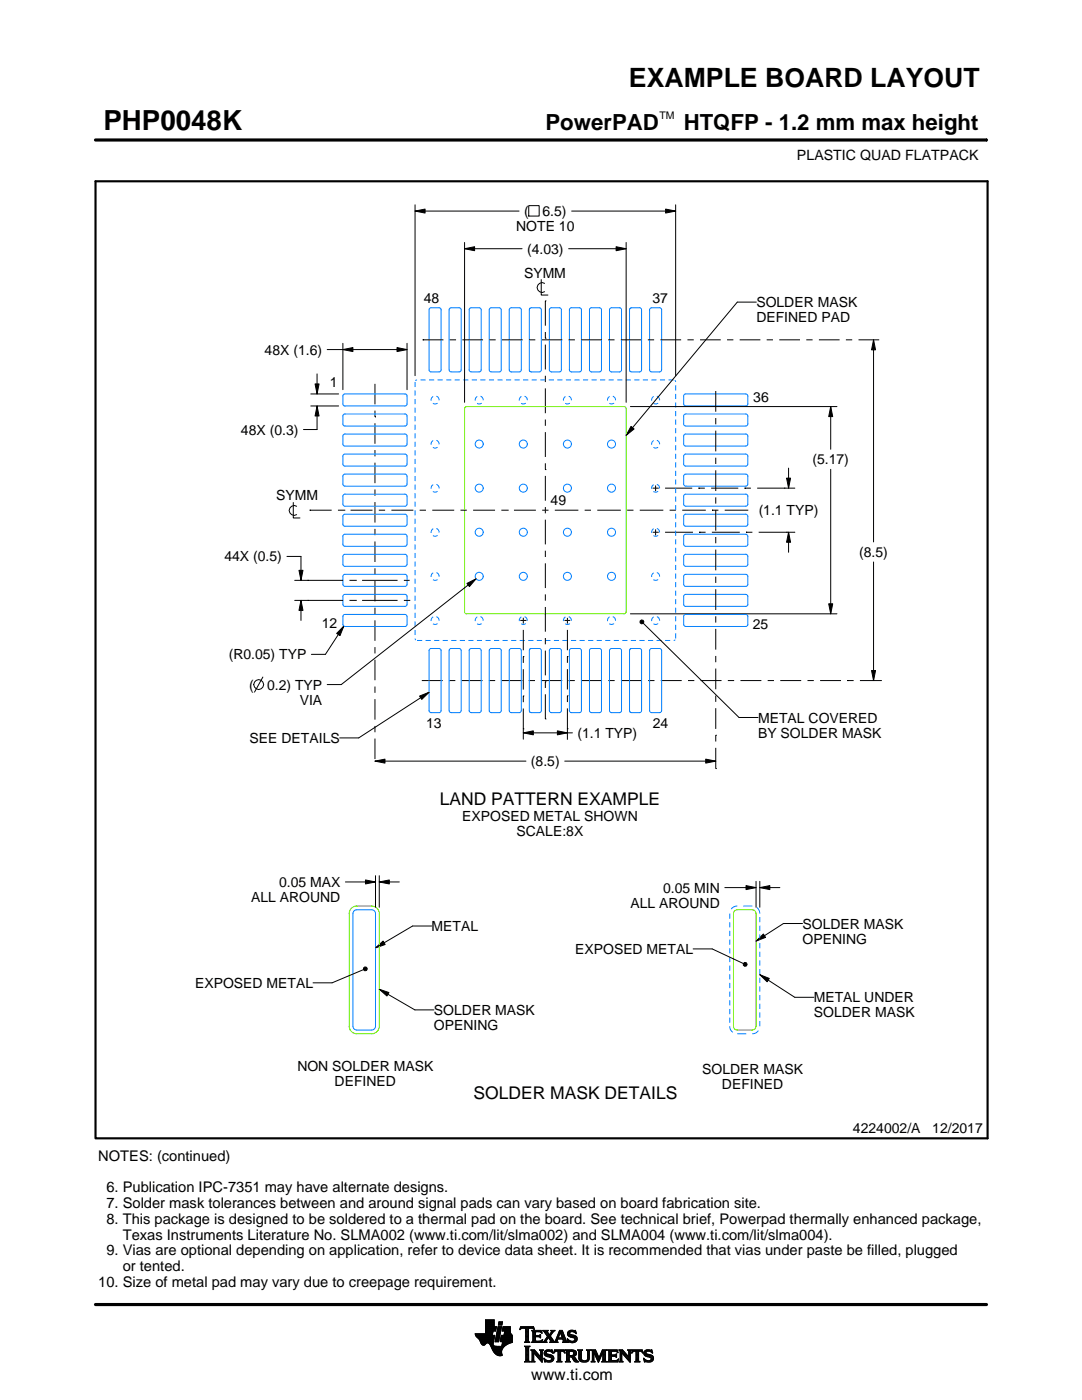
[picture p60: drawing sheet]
<svg xmlns="http://www.w3.org/2000/svg" width="216mm" height="279mm" viewBox="0 0 216 279" stroke-linecap="round" stroke-linejoin="round" font-family="sans-serif">
<defs><g id="words">
<text font-size="5.5" x="20.6" y="26">PHP0048K</text>
<text font-size="5.3" x="125.5" y="17.4">EXAMPLE BOARD LAYOUT</text>
<g font-size="4.4">
<text x="108.9" y="26">PowerPAD</text>
<text x="136.4" y="26">HTQFP - 1.2 mm max height</text>
</g>
<g font-size="3.5">
<text x="87.7" y="160.7">LAND PATTERN EXAMPLE</text>
<text x="94.5" y="219.3">SOLDER MASK DETAILS</text>
</g>
<text font-size="3.2" x="106" y="275.3">www.ti.com</text>
<g font-size="2.9">
<text x="19.6" y="231.7">NOTES: (continued)</text>
<text x="21.2" y="238">6. Publication IPC-7351 may have alternate designs.</text>
<text x="21.2" y="241.1">7. Solder mask tolerances between and around signal pads can vary based on board fabrication site.</text>
<text x="21.2" y="244.3">8. This package is designed to be soldered to a thermal pad on the board. See technical brief, Powerpad thermally enhanced package,</text>
<text x="21.2" y="250.6">9. Vias are optional depending on application, refer to device data sheet. It is recommended that vias under paste be filled, plugged</text>
<text x="24.5" y="247.4">Texas Instruments Literature No. SLMA002 (www.ti.com/lit/slma002) and SLMA004 (www.ti.com/lit/slma004).</text>
<text x="19.6" y="256.9">10. Size of metal pad may vary due to creepage requirement.</text>
<text x="24.5" y="253.7">or tented.</text>
</g>
<g font-size="2.8">
<text x="159" y="32">PLASTIC QUAD FLATPACK</text>
<text x="103" y="46.1">NOTE 10</text>
<text x="104.6" y="43.1">(</text>
<text x="108.3" y="43.1">6.5)</text>
<text x="105.2" y="50.6">(4.03)</text>
<text x="104.6" y="55.4">SYMM</text>
<text x="84.6" y="60.4">48</text>
<text x="130.2" y="60.4">37</text>
<text x="150.9" y="61.3">SOLDER MASK</text>
<text x="150.9" y="64.3">DEFINED PAD</text>
<text x="52.8" y="70.8">48X (1.6)</text>
<text x="65.8" y="77.3">1</text>
<text x="150.3" y="80.2">36</text>
<text x="48.1" y="86.7">48X (0.3)</text>
<text x="162.1" y="92.7">(5.17)</text>
<text x="55.1" y="99.9">SYMM</text>
<text x="109.9" y="100.9">49</text>
<text x="151.4" y="102.8">(1.1 TYP)</text>
<text x="44.8" y="112">44X (0.5)</text>
<text x="171.4" y="111.2">(8.5)</text>
<text x="64.2" y="125.3">12</text>
<text x="150.2" y="125.6">25</text>
<text x="45.6" y="131.6">(R0.05) TYP</text>
<text x="49.7" y="137.6">(</text>
<text x="53.3" y="137.6">0.2) TYP</text>
<text x="59.8" y="140.6">VIA</text>
<text x="49.8" y="148.3">SEE DETAILS</text>
<text x="85" y="145.3">13</text>
<text x="115.2" y="147.3">(1.1 TYP)</text>
<text x="130.3" y="145.2">24</text>
<text x="151.3" y="144.2">METAL COVERED</text>
<text x="151.3" y="147.2">BY SOLDER MASK</text>
<text x="105.9" y="152.9">(8.5)</text>
<text x="92.2" y="163.8">EXPOSED METAL SHOWN</text>
<text x="103.1" y="166.8">SCALE:8X</text>
<text x="55.7" y="177">0.05 MAX</text>
<text x="132.3" y="178.1">0.05 MIN</text>
<text x="50.1" y="180">ALL AROUND</text>
<text x="86.1" y="185.8">METAL</text>
<text x="125.8" y="181.1">ALL AROUND</text>
<text x="160.1" y="185.3">SOLDER MASK</text>
<text x="114.8" y="190.4">EXPOSED METAL</text>
<text x="160.1" y="188.3">OPENING</text>
<text x="38.9" y="197.1">EXPOSED METAL</text>
<text x="86.6" y="202.5">SOLDER MASK</text>
<text x="162.4" y="200">METAL UNDER</text>
<text x="162.4" y="203">SOLDER MASK</text>
<text x="86.6" y="205.5">OPENING</text>
<text x="59.3" y="213.7">NON SOLDER MASK</text>
<text x="140.1" y="214.4">SOLDER MASK</text>
<text x="66.8" y="216.7">DEFINED</text>
<text x="144.1" y="217.4">DEFINED</text>
<text x="170.2" y="226.2">4224002/A</text>
<text x="186" y="226.2">12/2017</text>
</g>
<text font-size="2.1" x="131.6" y="23.7">TM</text>
</g></defs>
<g fill="none" stroke="#000" stroke-width=".2">
<path d="M19.1 27.9h177.7M196.8 27.7v.5M82.8 42.1l2-.4v.8zM82.8 40.9v34.1M82.8 42.1h20.8M92.7 49.6l2-.4v.8zM92.7 48.4v31.9M92.7 49.6h11.5M105.5 41h2.1v2.1h-2.1zM108 55.8v3.1h1.3M108.7 56.6a.98 .98 0 0 0-1.5 .8 .98 .98 0 0 0 1.5 .8M113.5 49.6h11.4"/>
<path d="M114.1 42.1h20.7M122.9 49.2l2 .4-2 .4zM124.9 48.4v31.9M132.8 41.7l2 .4-2 .4zM134.8 40.9v34.1M62 78.6h5.6M62.9 76.6h.8l-.4 2zM63.3 74.6v4M65.3 69.8h15.9M68.4 69.8l2-.4v.8zM68.4 68.5v9.3M74.8 76.6v4.1"/>
<path d="M79.2 69.4l2 .4-2 .4zM81.2 68.5v9.3M84.4 67.8h.1M84.4 67.8h4.1M89.7 67.8h1.3M92.3 67.8h4.1M97.6 67.8h1.3M100.2 67.8h4.1M105.6 67.8h1.2M108.1 67.8h4.1M108.8 67.5h.1M108.8 60h.1"/>
<path d="M108.8 60v5M108.8 66.3v1.2M108.8 68.8v4.9M108.8 75v1.2M108.8 77.5v5M113.5 67.8h1.2M116 67.8h4.1M121.4 67.8h1.2M123.9 67.8h4.1M129.3 67.8h1.2M131.8 67.8h4.1M137.2 67.8h1.2"/>
<path d="M139.7 67.8h4.1M142.8 78v4.2M145.1 67.8h1.2M147.6 67.8h4.1M150.9 60.3h-3.8l-22.2 26.6M153 67.8h1.2M155.5 67.8h4.1M160.9 67.8h1.2M163.4 67.8h4.1M168.8 67.8h1.2M171.3 67.8h4.1M174.3 67.8l.4 2h-.8z"/>
<path d="M174.3 67.8v40.4M62 81h5.6M63.3 81l.4 2h-.8zM63.3 81v4.7h-2.7M74.8 83.2h.1M74.8 82v1.2M74.8 84.5v4.1M74.8 89.8v1.3M74.8 92.3v4.1M74.8 97.7v1.2M108.8 93.7h.1M108.8 83.7v1.3"/>
<path d="M108.8 86.2v5M108.8 92.5v1.2M108.8 95v4.9M125.8 81.1h41.2M125.9 85.1l.6 .5-1.6 1.3zM130.2 97.4h1.2M130.8 96.9v1.1M132.7 97.4h5.4M139.4 97.4h.1M139.4 97.4h1.2M141.9 97.4h5.4M142.8 83.4v1.3"/>
<path d="M142.8 85.9v4.2M142.8 91.3v1.3M142.8 93.9v4.1M142.8 99.3v1.2M148.6 97.4h.1M148.6 97.4h1.2M151.1 97.4h7.5M156.5 97.4h.1M156.9 95.4h.9l-.4 2zM157.4 93.4v4M165.8 81.1l.4 2h-.8zM165.8 81.1v8.6"/>
<path d="M165.8 93.7v28.8M57.3 111h2.8v4.8M58.5 100.3v3.1h1.4M58.8 115.8h9.7M58.8 119.8h9.7M59.2 101a.98 .98 0 0 0-1.5 .9 .98 .98 0 0 0 1.5 .8M59.7 113.8h.8l-.4 2zM60.1 119.8l.4 2h-.8zM60.1 119.8v4M61.4 115.8h.1M61.4 119.8h.1M61.8 101.8h.1"/>
<path d="M61.8 101.8h4.4M67.4 101.8h1.3M68.7 101.8h.1M69.7 115.8h1.3M69.7 119.8h1.3M70 101.8h4.3M71 115.8h.1M71 119.8h.1M72.2 115.8h7.1M72.2 119.8h7.1M74.8 100.2v4.1M74.8 105.5v1.3"/>
<path d="M74.8 108.1v4.1M74.8 113.4v1.3M74.8 115.9v4.1M75.6 101.8h1.2M78.1 101.8h4.4M80.6 119.8h1.3M80.6 115.8h1.1M83.7 101.8h1.3M86.3 101.8h4.3M91.9 101.8h1.2M93.2 116.4l1.8-.9-1.3 1.6zM94.4 101.8h4.4"/>
<path d="M95 115.5l-26.9 21.1h-2.8M100 101.8h1.3M101.3 101.8h.1M102.6 101.8h4.3M108.2 101.8h1.2M108.8 101.2v1.3M108.8 103.7v4.9M108.8 109.9v1.3M108.8 112.4v5M108.8 118.6v1.3M110.7 101.8h4.7M116.7 101.8h1.2"/>
<path d="M119.2 101.8h4.7M125.1 101.8h1.3M127.7 101.8h4.7M130.2 106.2h1.2M130.8 105.6v1.3M132.7 106.2h5.6M133.6 101.8h1.3M136.1 101.8h4.7M139.5 106.2h.1M139.5 106.2h1.3M142 106.2h5.6M142.1 101.8h.1"/>
<path d="M142.1 101.8h1.2M142.8 101.8v4.1M142.8 107.2v1.2M142.8 109.7v4.1M142.8 115.1v1.2M142.8 117.6v4.1M144.6 101.8h4.7M148.9 106.2h.1M148.9 106.2h1.2M151.4 106.2h7.2M157 106.2h.1M157.4 106.2l.4 2h-.9z"/>
<path d="M157.4 106.2v4M174.3 112.2v23.6M52.5 135.1l-1.7 3M68.6 125l-.8 1.9-.6-.5zM68.6 125l-3.7 5.6h-2.8M74.8 121.3v1.2M74.8 123.8v4.1M74.8 129.1v1.3M74.8 131.7v4.1M74.8 137v1.3M74.8 139.5v4.1M83.7 138.9l1.9-.7-1.4 1.4z"/>
<path d="M84.2 135.8h4.1M85.6 138.2l-14 9.1h-3.8M89.6 135.8h1.3M92.1 135.8h4.2M97.5 135.8h1.3M100.1 135.8h4.1M103.8 123.8h1.2M104.4 131h.1M104.4 138.9h.1M104.4 123.3v1.2M104.4 125.7v4.1M104.4 131v1.3"/>
<path d="M104.4 133.6v4M104.4 138.9v1.2M105.5 135.8h1.3M108 135.8h4.2M108.8 136h.1M108.8 121.1v5M108.8 127.3v1.3M108.8 129.8v5M108.8 136v1.3M108.8 138.6v4.9M112.6 123.8h1.2M113.2 131h.1"/>
<path d="M113.2 138.9h.1M113.2 123.3v1.2M113.2 125.7v4.1M113.2 131v1.3M113.2 133.5v4.1M113.2 138.9v1.2M113.4 135.8h1.3M116 135.8h4.1M121.4 135.8h1.2M123.9 135.8h4.2M125.8 122.5h41.2M127.7 123.9l.3-.2 .3 .1 .2 .3-.2 .3-.3 .1-.3-.2z"/>
<path d="M128.4 124.4l19.1 18.8h3.8M129.3 135.8h1.3M131.9 135.8h4.1M137.3 135.8h1.2M139.8 135.8h4.2M142.8 123v1.3M142.8 125.5v4.1M142.8 130.9v1.3M142.8 133.4v4.2M142.8 138.8v1.3M145.2 135.8h1.3M147.7 135.8h4.2"/>
<path d="M153.2 135.8h1.2M155.7 135.8h4.2M161.1 135.8h1.3M163.6 135.8h4.2M165.4 120.5h.8l-.4 2zM169.1 135.8h.1M169.1 135.8h1.2M171.6 135.8h4.2M173.9 133.8h.8l-.4 2zM175.8 135.8h.1M74.8 151.9l2-.4v.8zM74.8 144.9v1.2"/>
<path d="M74.8 147.4v4.1M74.8 151.9h30.1M104.4 146.3l2-.4v.8zM104.4 145.5h.1M104.4 141.4v6.1M104.4 146.3h9.8M108.8 143.5h.1M111.2 145.9l2 .4-2 .4zM112.7 151.9h30.1M113.2 145.4h.1M113.2 141.4v6.2M140.8 151.5l2 .4-2 .4z"/>
<path d="M142.8 146.7h.1M142.8 153.4h.1M142.8 141.3v4.2M142.8 146.7v1.3M142.8 149.2v4.2M68.9 176h6M72.9 175.6l2 .4-2 .4zM74.9 174.8v6.3M75.7 176l2-.4v.8zM75.7 174.8v6.3M75.7 176h4M144.6 177.1h6.3"/>
<path d="M148.9 176.7l2 .4-2 .4zM150.9 175.9v5.2M151.6 177.1l2-.4v.8zM151.6 175.9v5.2M151.6 177.1h4M72.5 193.5l-6.2 2.6h-3.8M72.5 193.2l.3-.2h.3l.2 .4-.2 .3h-.3l-.3-.2zM74.9 189.2l1.5-1.4 .5 .7zM75.7 197.4l1.9 .7-.4 .7zM75.7 197.4l7.1 4.1h3.8M86.1 184.8h-3.8l-7.4 4.4M138.3 189.4h3.8l6.2 2.9"/>
<path d="M148.3 192.3l.3-.2h.3l.2 .4-.2 .3-.3 .1-.3-.3zM150.9 187.8l1.4-1.4 .5 .7zM151.6 194.5l1.9 .8-.4 .6zM151.6 194.5l7 4.5h3.8M160.1 184.3h-3.8l-5.4 3.5M94.8 266.2h3.5M94.8 266.3h3.5M94.9 266.4h3.3M94.9 266.5h3.8l-.2 1.2M94.9 266.5h3.8M95 266.6h3.7M95 266.7h3.7"/>
<path d="M95.1 266.8h3.6M95.2 266.9h3.4M95.3 267h3.3M95.4 267.1h3.2M95.5 267.2h3.1M95.6 267.3h3M95.7 267.4h2.8M95.7 267.5h2.8M95.8 267.6h2.7M95.8 267.7h2.7M95.9 267.8h2.6M95.9 267.9h2.5"/>
<path d="M95.9 268h2.5M96 268h1.1M96 268.1h1M96.1 268.2h.8M96.1 268.3h.7M96.2 268.4h.6M96.3 268.4h.4M96.9 266.1h1.4M96.9 266h1.4M96.9 265.9h1.4M96.9 265.8h1.5M96.9 265.7h1.5"/>
<path d="M96.9 264.7l2.2 .1-.2 .9h-.5l-.2 .8M96.9 265.6h2M96.9 265.5h2M96.9 265.4h2M96.9 265.3h2.1M96.9 265.2h2.1M96.9 265.1h2.1M96.9 265h2.1M96.9 264.9h2.1M96.9 264.8h2.2M96.9 264.6h1.7M96.9 264.5h1.7"/>
<path d="M96.9 264.4h1.7M96.9 264.3h1.7M96.9 264.2h1.7M96.9 264.1h1.7M96.9 264h1.7M96.9 263.9h1.7M96.9 263.8h1.7M96.9 263.7h1.7M96.9 263.6h1.7M96.9 263.5h1.7M96.9 263.4h1.7M97.5 268h.9"/>
<path d="M97.6 268.1h.8M97.7 268.2h.7M97.7 268.3h.7M97.8 268.4h.6M97.9 268.5h.6M97.9 268.6h.7M98 268.7h1.1M98 268.8h2.6M98 268.8h2.5M98.1 268.9h2.3M98.1 269h2.3M98.1 269.1h2.2"/>
<path d="M98.2 269.2h2.1M98.2 269.2h2M98.2 269.3h2M98.3 269.4h1.9M98.3 269.5h1.8M98.4 269.6h1.7M98.4 268v.4l.3 .2 2 .1M98.5 269.7h1.6M98.5 267.7l-.1 .3M98.5 269.8h1.6M98.6 269.9h1.5M98.6 264.8v-1.4h-1.7v2.8h-2.1l.1 .3 .8 .9 .6 1h.4l.5-.4 .4 .1 1 1.8 .8 .6h.8l-.1-1.1 .8-.9"/>
<path d="M98.6 270h1.5M98.7 270h1.4M98.8 270.1h1.3M98.8 267.7h.7M98.8 267.6h.7M98.8 267.5h.7M98.9 270.2h1.2M98.9 267.4h.7M98.9 267.3h.7M98.9 267.2h.7M98.9 267.1h.7M98.9 267h.7"/>
<path d="M98.9 270.3h1.3M99 266.9h.6M99 266.9h.7M99 266.8h.7M99 266.7h.7M99 266.6h.7M99 266.5h.7M99.1 270.4h1.1M99.1 266.4h.7M99.1 266.3h.7M99.1 266.2h.7M99.1 266.1h.7"/>
<path d="M99.1 266h.7M99.2 265.9h.7M99.2 265.8h.7M99.2 270.4h1M99.2 265.7h.7M99.2 265.6h.7M99.2 265.5h.7M99.3 265.4h.6M99.3 265.4h.7M99.3 265.3h.7M99.3 265.2h.7M99.3 265.1h.7"/>
<path d="M99.3 265h.7M99.4 270.5h.8M99.4 264.9h.7M99.4 264.8h.7M99.4 264.8h.7l-.6 3h-.7zM99.4 264.5l.2-.7h.7l-.2 .7h-.7M99.5 264.4h.6M99.5 264.3h.7M99.5 264.2h.7M99.5 264.1h.7M99.5 264h.7M99.5 263.9h.7"/>
<path d="M99.6 263.8h.7M99.8 270.6h.1M99.8 267.7h2.4M99.8 267.6h2.4M99.8 267.5h2.4M99.9 267.4h2.3M99.9 267.3h2.3M99.9 267.2h2.3M99.9 267.1h2.3M99.9 267h2.3M99.9 266.9h2.3M100 266.9h2.2"/>
<path d="M100 266.8h2.2M100 266.7h2.2M100 266.6h2.2M100 266.5h2.2M100.1 268.6h.7M100.2 268.5h.7M100.2 268.4h.8M100.2 268.4h.9M100.2 268.3h1M100.2 268.2h1.2M100.2 265.6h1.6M100.2 268.1h1.4"/>
<path d="M100.2 265.5h1.6M100.2 268h1.6M100.3 265.4h1.5M100.3 268h1.7M100.3 267.9h1.9M100.3 265.3h1.5M100.3 267.8h1.9M100.3 265.2h1.5M100.3 265.1h1.5M100.3 265h1.5M100.4 264.9h1.4M100.4 264.8h1.4"/>
<path d="M100.6 266.5l.1-.8h-.5l.2-.9h1.4l.1 1.1 .3 .6v1.4l-1.3 .6M100.6 266.4h1.5M100.6 266.3h1.4M100.6 266.2h1.4M100.6 266.1h1.3M100.7 266h1.2M100.7 265.9h1.2M100.7 265.8h1.1M100.7 265.7h1.1M102.2 266.5h-2.2l-.2 1.1 .1 .2h.4l-.2 .9M103.7 265.3h.1M103.8 265.2h.2"/>
<path d="M103.8 265h2.8M103.8 264.9h2.7M103.9 264.8h2.6M104.7 267.8h1M104.7 271.8h1.1M104.7 268.7h1M104.8 267.7h.7M104.8 271.7h.8M104.9 265.2h.6M104.9 268.9h.6M104.9 267.6h.6M104.9 267.5l-.2 .3"/>
<path d="M104.9 267.5h.6M104.9 267.4h.6M104.9 267.3h.6M104.9 267.2h.6M104.9 267.1h.6M104.9 267h.6M104.9 266.8h.6M104.9 266.7h.6M104.9 266.6h.6M104.9 266.5h.6M104.9 266.4h.6M104.9 266.3h.6"/>
<path d="M104.9 266.2h.6M104.9 266.1h.6M104.9 265.9h.6M104.9 265.8h.6M104.9 265.7h.6M104.9 265.6h.6M104.9 265.5h.6M104.9 265.4h.6M104.9 265.3h.6M104.9 271.5h.6M104.9 269h.6M104.9 271.4h.6"/>
<path d="M104.9 271.4v-2.4l-.2-.4h1.1l-.3 .4v2.4M104.9 271.4l-.2 .4h1.1l-.3-.4M104.9 271.3h.6M104.9 271.2h.6M104.9 271.1h.6M104.9 271h.6M104.9 270.9h.6M104.9 270.8h.6M104.9 270.6h.6M104.9 270.5h.6M104.9 270.4h.6M104.9 270.3h.6"/>
<path d="M104.9 270.2h.6M104.9 270.1h.6M104.9 270h.6M104.9 269.9h.6M104.9 269.8h.6M104.9 269.6h.6M104.9 269.5h.6M104.9 269.4h.6M104.9 269.3h.6M104.9 269.2h.6M104.9 269.1h.6M105.5 267.5l.2 .3"/>
<path d="M105.5 267.5v-2.3l.7-.1 .4 .3-.1-.6h-2.6l-.1 .6 .4-.3 .7 .1v2.3M105.7 267.8h-1M105.9 271.8h.8M105.9 269.4h.8M106.1 269.5h.7M106.1 267.8h2M106.1 271.7h.5M106.2 269.6h.7M106.2 271.5h.3M106.2 265.6h1.8M106.2 269.8h.8M106.2 271.4h.3"/>
<path d="M106.2 271.4l-.3 .4h.8l-.2-.4M106.2 271.3h.3M106.2 271.2h.3M106.2 271.1h.3M106.2 271h.3M106.2 270.9h.3M106.2 270.8h.3M106.2 270.6h.3M106.2 270.5h.3M106.2 270.4h.3M106.2 270.3h.3M106.2 270.2h.3"/>
<path d="M106.2 270.1h.3M106.2 270h1M106.2 269.9h.9M106.2 269.8v1.6M106.2 269.8l-.3-.4h.8l1.2 1.4M106.3 267.7h1.8M106.3 265.7h1.8M106.3 267.6h.6M106.3 265.8h.6M106.3 267.5l-.2 .3M106.3 267.5h.5M106.3 267.4h.5"/>
<path d="M106.3 267.3h.5M106.3 267.2h.5M106.3 267.1h.5M106.3 267h.5M106.3 266.8h.5M106.3 266.7h1.6M106.3 266.6h1.6M106.3 266.5h.5M106.3 266.4h.5M106.3 266.3h.5M106.3 266.2h.5M106.3 266.1h.5"/>
<path d="M106.3 265.9h.5M106.4 265.2h.2M106.5 270h.1M106.5 270v1.4M106.5 265.3h.1M106.6 270.1h.7M106.7 270.2h.7M106.8 270.3h.7M106.8 265.9l.2-.1h.6l.6 .2-.2-.5h-1.9l.2 .3v1.7M106.8 265.9v.6h.8l.3-.2v.7M106.9 270.4h.7M107 270.5h.7"/>
<path d="M107.1 270.6h.7M107.2 270.8h1M107.3 270.9h.9M107.4 271h.8M107.5 271.1h.7M107.6 271.2h.6M107.6 266.5h.3M107.7 271.3h.5M107.7 269.4h.7M107.7 266.8h.2M107.7 267.6h.5M107.8 266.4h.1"/>
<path d="M107.8 271.4h.4M107.8 267h.1M107.8 265.8h.3M107.8 269.5h.5M107.9 271.5h.3M107.9 269.6h.3M107.9 267l-.3-.2h-.8l.1 .8h.9l.5-.2M107.9 269.8h.3M107.9 270.6h.3M107.9 270.5h.3M107.9 270.4h.3M107.9 270.3h.3"/>
<path d="M107.9 270.2h.3M107.9 270.1h.3M107.9 270h.3M107.9 269.9h.3M107.9 269.8v1M107.9 269.8l-.2-.4h.7l-.2 .4M108 271.7h.2M108 265.9h.1M108 267.5h.2M108.1 271.8h.1M108.1 266.1h.1M108.2 267.4h.1"/>
<path d="M108.2 269.8v2.1l-1.7-1.9M108.2 267.8h.9M108.3 267.4l-.2 .5-2-.1M108.3 265.6h1M108.5 267.7h.5M108.5 271.1l.8 .4h.5l.2-.2-.1-.3-1-.4-.3-.3 .1-.7 .8-.2 .5 .1 .2-.1 .1 .6-.9-.3-.3 .1-.1 .3 1.3 .4 .2 .6M108.5 271.1h.1M108.5 265.7h.7M108.5 271.2h.2M108.6 271.3h.2M108.6 270.1h.4M108.6 270h.4"/>
<path d="M108.6 270.2h.6M108.6 267.6h.4M108.6 271.4h.4M108.6 269.9h.4M108.6 270.3h1M108.6 265.8h.7M108.6 271.5h.8M108.6 269.8h.5M108.7 271.7h1.5M108.7 270.4h1.3M108.7 267.5h.3M108.7 271.8h.1"/>
<path d="M108.7 265.9h.6M108.7 269.6h1.5M108.8 267.4h.3M108.8 270.5h1.5M108.8 266.1h.6M108.8 269.5h1.4M108.8 267.3h.4M108.9 266.2h.6M108.9 267.2h.4M108.9 266.3h.6M108.9 270.6h1.5M109 267.1h.3"/>
<path d="M109 266.4h1M109.1 271.8h.9M109.1 269.4h.7M109.1 267h.9M109.1 266.5h.8M109.1 267.8h-.9M109.2 266.8h.8M109.2 266.6h.6M109.2 266.7h.7M109.2 266.7l-.6 .9-.4 .2M109.3 270.8h1.1M109.5 267.1h.6"/>
<path d="M109.6 267.2h.6M109.7 271.5h.7M109.7 267.3h.6M109.7 267.8l.2-.1-.5-.8-.4 .8 .1 .1M109.7 267.8h1.6M109.7 266.3h.4M109.7 267.4h.6M109.8 270.9h.7M109.8 266.2h.3M109.8 266.6l.9 1.2 1-2.3h.5l.8 2.1 .3 .2M109.8 267.5h.6M109.9 266.1h.3"/>
<path d="M109.9 269.8h.4M109.9 267.6h.6M109.9 267.7h.7M109.9 271.4h.5M109.9 265.9h.4M110 271h.5M110 265.6h.7M110 265.9l-.4 .5-.4-.6 .2-.3h-1.1l.9 1.2M110 265.9l.1-.2-.2-.2h.8l-.9 1.1M110 271.3h.5M110 265.8h.4M110 271.1h.5"/>
<path d="M110 271.2h.5M110.1 269.4h.1M110.1 265.7h.4M110.1 269.9h.2M110.2 270h.1M110.5 270h.1M110.5 269.9h.2M110.5 271.1l-.3 .6-.7 .2-.6-.2-.2 .1-.2-.7M110.5 269.8h.3M110.6 269.6h2.1M110.6 269.5h2M110.6 269.4h2"/>
<path d="M110.7 267.7h.5M110.8 267.6h.4M110.9 267.5h.3M110.9 267.4h.3M111 267.3h.3M111 267.2h1.8M111 267.1h1.8M111.1 267h.3M111.1 271.8h1M111.1 266.8h.4M111.2 266.7h.3M111.2 267.5l.1-.2h1l.1 .2"/>
<path d="M111.2 267.5v.3h.1M111.2 266.6h.3M111.3 266.5h.3M111.3 271.7h.6M111.3 266.4h.3M111.3 271.5h.6M111.3 267.8h-1.6M111.3 269.8h.6M111.4 266.3h.3M111.4 271.4h.5M111.4 271.4l-.1-1.7h-.4l-.4 .4 .2-.7h1.9l.1 .7-.4-.4h-.4v1.7M111.4 270.5h.5"/>
<path d="M111.4 270.4h.5M111.4 270.3h.5M111.4 270.2h.5M111.4 270.1h.5M111.4 270h.5M111.4 269.9h.5M111.4 271.4l-.3 .4h1l-.2-.4M111.4 271.3h.5M111.4 271.2h.5M111.4 271.1h.5M111.4 271h.5M111.4 270.9h.5"/>
<path d="M111.4 270.8h.5M111.4 270.6h.5M111.4 266.2h.3M111.4 266.1h.4M111.5 265.9h.9M111.5 265.8h.8M111.6 265.7h.7M111.6 265.6h.6M111.8 265.9l.4 1.1h-.8zM111.9 266.1h.5M111.9 266.2h.5M111.9 266.3h.6"/>
<path d="M112 266.4h.5M112 266.5h.6M112.1 266.6h.5M112.1 266.7h.6M112.1 266.8h.6M112.2 267h.5M112.2 267.8h1.1M112.3 267.3h.6M112.3 267.4h.6M112.4 267.5h.6M112.4 267.5v.3h-.2M112.4 269.8h.3"/>
<path d="M112.4 267.6h.6M112.4 267.7h.7M112.6 269.9h.1M112.6 270h.2M112.8 271.8h1M112.8 269.4h1.6M113 269.5h1.7M113 271.7h.7M113 269.6h1.9M113 271.5h.6M113 269.8h.6M113 271.4h.6"/>
<path d="M113 271.4l-.2 .4h1l-.2-.4M113 271.3h.6M113 271.2h.6M113 271.1h.6M113 271h.6M113 270.9h.6M113 270.8h1.5M113 270.6h1.6M113 270.5h1.8M113 270.4h.6M113 270.3h.6M113 270.2h.6"/>
<path d="M113 270.1h.6M113 270h.6M113 269.9h.6M113 269.8v1.6M113 269.8l-.2-.4h1.5l.5 .2 .2 .3v.4l-.2 .3-.4 .1M113.2 267.3h.2M113.2 267.4h.3M113.2 266.2h.5M113.2 266.3h.6M113.2 266.1h.5M113.3 267.5h.3M113.3 267.8h-1.1"/>
<path d="M113.3 266.4h.9M113.3 265.9h.4M113.3 267.6h.6M113.3 266.5h1.3M113.3 267.7h1.6M113.3 265.8h.5M113.3 267.8h.2M113.4 266.6h1.5M113.4 265.7h1.5M113.4 265.7l.5-.2 .7 .1 .2-.1 .1 .7-.7-.4h-.4l-.1 .3 .1 .2 .9 .2 .4 .3 .1 .5-.3 .5-.6 .2-.7-.2-.2 .1-.2-.7 .9 .5 .4-.1 .2-.3-.1-.3-1.2-.4-.2-.5zM113.5 266.7h1.5M113.5 265.6h1.4"/>
<path d="M113.6 271.4v-.6h.4l.7 .9 .8 .1M113.6 269.9l.1-.2 .7 .2v.4l-.4 .2M113.6 269.9v.6M113.7 267.8h1.1M113.8 266.8h1.3M113.8 265.5h.6M114 268h.4M114.1 270.9h.6M114.2 271h.6M114.2 271.1h.7M114.3 271.2h.6M114.3 267h.8"/>
<path d="M114.3 269.8h.7M114.3 270.4h.6M114.4 271.3h.6M114.4 270.7l1.1 1.1M114.4 270.7h.1M114.4 271.4h.7M114.4 269.9h.6M114.4 270.3h.6M114.5 267.6h.5M114.5 270.2h.5M114.5 270h.5M114.5 265.8h.4"/>
<path d="M114.5 270.1h.5M114.5 271.5h.7M114.6 271.7h.7M114.6 267.1h.6M114.6 267.5h.5M114.7 267.2h.5M114.7 267.4h.5M114.7 265.9h.3M114.7 267.3h.5M114.7 271.8h.8M114.8 266.1h.2M114.9 266.2h.1"/>
<path d="M115.3 269.4h.9M115.4 269.5h.7M115.5 269.6h.5M115.5 269.8h.5M115.5 269.8v1.4l.4 .5 .6 .2 .6-.1 .4-.3 .1-.5M115.5 271h.5M115.5 270.9h.5M115.5 270.8h.5M115.5 270.6h.5M115.5 270.5h.5M115.5 270.4h.5M115.5 270.3h.5"/>
<path d="M115.5 270.2h.5M115.5 270.1h.5M115.5 270h.5M115.5 269.9h.5M115.5 269.8l-.2-.4h.9l-.2 .4M115.5 271.1h.5M115.5 271.2h.5M115.5 271.3h.6M115.6 271.4h.6M115.7 271.5h.8M115.8 271.7h1.5M116 271l.2 .4 .4 .2 .5-.2 .2-.4"/>
<path d="M116 269.8v1.2M116 271.8h1.1M116.8 271.5h.6M117 269.4h.8M117.1 271.4h.4M117.2 269.5h.5M117.2 271.3h.4M117.2 269.6h.4M117.2 271.2h.4M117.2 271.1h.4M117.3 269.8h.3M117.3 271h.3"/>
<path d="M117.3 270.9h.3M117.3 270.8h.3M117.3 270.6h.3M117.3 270.5h.3M117.3 270.4h.3M117.3 270.3h.3M117.3 270.2h.3M117.3 270.1h.3M117.3 270h.3M117.3 269.9h.3M117.6 269.8l.2-.4h-.8l.2 .3 .1 1.3M117.6 269.8v1.2"/>
<path d="M118 271.8h.7M118 269.4h.8M118.1 269.5h.8M118.1 271.7h.5M118.2 269.6h.7M118.2 271.5h.3M118.2 269.8h.8M118.2 271.4h.3M118.2 269.8l-.2-.4h.8l.7 1.6 .7-1.6h.9l-.3 .4M118.2 271.4l-.2 .4h.7l-.2-.4M118.2 271.3h.3M118.2 271.2h.3"/>
<path d="M118.2 271.1h.3M118.2 271h.3M118.2 270.9h.3M118.2 270.8h.3M118.2 270.6h.3M118.2 270.5h.3M118.2 270.4h.3M118.2 270.3h.3M118.2 270.2h.3M118.2 270.1h.3M118.2 270h.9M118.2 269.9h.8"/>
<path d="M118.2 269.8v1.6M118.6 270.1h.5M118.6 270.2h.6M118.7 270.3h.5M118.7 270.4h.6M118.8 270.5h.5M118.8 270.6h.6M118.9 270.8h.5M118.9 270.9h.6M119 271h.8M119 271.1h.8M119.1 271.2h.6"/>
<path d="M119.1 271.3h.6M119.2 271.4h.4M119.2 271.5h.4M119.3 271.7h.2M119.3 271.8h.2M119.6 270.9h.3M119.6 270.8h.3M119.7 270.6h.3M119.7 270.5h.3M119.8 270.4h.3M119.8 270.3h.3M119.9 270.2h.3"/>
<path d="M119.9 270.1h.3M120 270h.8M120 269.9h.8M120 269.8h.8M120.1 271.8h1M120.1 269.6h.7M120.1 269.5h.8M120.2 269.4h.9M120.2 271.7h.7M120.3 271.5h.5M120.3 271.4h.5M120.3 271.4l-.2 .4h1l-.3-.4"/>
<path d="M120.3 271.4v-1.5l-.9 2-.9-2v1.5M120.3 271.3h.5M120.3 271.2h.5M120.3 271.1h.5M120.3 271h.5M120.3 270.9h.5M120.3 270.8h.5M120.3 270.6h.5M120.3 270.5h.5M120.3 270.4h.5M120.3 270.3h.5M120.3 270.2h.5"/>
<path d="M120.3 270.1h.5M120.8 269.8v1.6M121.2 271.8h2M121.2 269.4h1.9M121.4 269.5h1.8M121.4 271.7h1.9M121.5 269.6h1.7M121.5 271.5h1.8M121.5 269.8h.5M121.5 271.4h.5M121.5 269.8l-.3-.4h1.9l.2 .6M121.5 269.9h.5"/>
<path d="M121.5 269.8v1.6M121.5 271.3h.5M121.5 271.2h.5M121.5 271.1h.5M121.5 271h.5M121.5 270.9h.5M121.5 270.8h.5M121.5 270.6h1.5M121.5 270.5h1.5M121.5 270.4h1.5M121.5 270.3h.5M121.5 270.2h.5"/>
<path d="M121.5 270.1h.5M121.5 270h.5M122.6 270.4l.4-.2v.7l-.2-.2h-.8v.8h.2M122.9 270.8h.1M122.9 270.3h.1M123 269.8h.3M123.1 271.4h.3M123.2 269.9h.1M123.3 270h.1M123.3 270l-.4-.3h-.8l-.1 .7M123.3 271.3h.1M123.4 271.2h.1"/>
<path d="M123.4 271.2l-.2 .6h-2l.3-.4M123.4 271.2l-.3 .3h-.4M123.5 271.8h.8M123.5 269.4h.7M123.6 269.5h.7M123.7 271.7h.5M123.7 269.6h.7M123.7 271.5h.4M123.7 269.8h.8M123.7 271.4h.4M123.7 271.4l-.2 .4h.8l-.2-.4M123.7 271.3h.4"/>
<path d="M123.7 271.2h.4M123.7 271.1h.4M123.7 271h.4M123.7 270.9h.4M123.7 270.8h.4M123.7 270.6h.4M123.7 270.5h.4M123.7 270.4h.4M123.7 270.3h.4M123.7 270.2h.4M123.7 270.1h.4M123.7 270h1"/>
<path d="M123.7 269.9h.9M123.7 269.8v1.6M123.7 269.8l-.2-.4h.7l1.2 1.4 .1-1M124.1 270v1.4M124.1 270h.1M124.2 270.1h.6M124.2 270.2h.7M124.3 270.3h.7M124.4 270.4h.7M124.5 270.5h.7M124.6 270.6h.7M124.7 270.8h1.1"/>
<path d="M124.8 270.9h1M124.9 271h.9M125 271.1h.8M125.1 271.2h.7M125.2 271.3h.6M125.2 269.4h.8M125.3 271.4h.5M125.4 269.5h.5M125.4 271.5h.4M125.4 269.6h.4M125.5 269.8h.3M125.5 269.8l-.3-.4h.8l-.2 .4"/>
<path d="M125.5 270.4h.3M125.5 270.3h.3M125.5 270.2h.3M125.5 270.1h.3M125.5 270h.3M125.5 269.9h.3M125.5 270.6h.3M125.5 270.5h.3M125.5 271.7h.3M125.6 271.8h.2M125.8 269.8v2.1l-1.7-1.9M126 270h.1"/>
<path d="M126.1 269.9h.1M126.1 269.8h.3M126.1 269.6h2.1M126.2 269.5h2M126.2 269.4h2M126.6 271.8h1.1M126.9 271.7h.6M126.9 271.5h.5M126.9 269.8h.5M126.9 271.4h.5M126.9 271.4v-1.7h-.5l-.3 .4 .1-.7h1.9l.2 .7-.4-.4h-.5v1.7M126.9 270.5h.5"/>
<path d="M126.9 270.4h.5M126.9 270.3h.5M126.9 270.2h.5M126.9 270.1h.5M126.9 270h.5M126.9 269.9h.5M126.9 271.4l-.3 .4h1.1l-.3-.4M126.9 271.3h.5M126.9 271.2h.5M126.9 271.1h.5M126.9 271h.5M126.9 270.9h.5"/>
<path d="M126.9 270.8h.5M126.9 270.6h.5M128 269.8h.3M128.1 269.9h.2M128.2 270h.1M128.4 271.1h.1M128.4 271.2h.2M128.5 271.3h.2M128.5 270.1h.4M128.5 270h.4M128.5 270.2h.6M128.5 271.4h.4"/>
<path d="M128.5 269.9h.4M128.5 270.3h1M128.5 271.5h.8M128.5 269.8h.5M128.6 271.7h1.5M128.6 270.4h1.3M128.6 271.8h.1M128.6 269.6h1.5M128.7 270.5h1.5M128.7 269.5h1.4M128.8 270.6h1.5M128.9 271.8h1"/>
<path d="M129 269.4h.7M129.1 270.8l-.6-.4 .1-.7 .5-.3 .8 .1 .2-.1 .1 .7-.8-.4-.4 .1-.1 .2 1.3 .5 .2 .6M129.1 270.8l.8 .2v.4l-.7 .1-.8-.4M129.2 270.8h1.1M129.6 271.5h.7M129.6 270.9h.8M129.8 269.8h.4M129.8 271.4h.5M129.9 271h.5M129.9 271.3h.5M129.9 271.1h.5M129.9 271.2h.5"/>
<path d="M129.9 269.4h.2M130 269.9h.2M130.1 270h.1M130.4 271.1l-.3 .6-.7 .2-.6-.2-.2 .1-.2-.7"/>
<circle cx="51.6" cy="136.6" r=".98"/>
</g>
<g fill="#000">
<path d="M82.8 42.1l2-.4v.8zM92.7 49.6l2-.4v.8zM122.9 49.2l2 .4-2 .4zM132.8 41.7l2 .4-2 .4zM62.9 76.6h.8l-.4 2zM68.4 69.8l2-.4v.8zM79.2 69.4l2 .4-2 .4zM174.3 67.8l.4 2h-.8zM63.3 81l.4 2h-.8zM125.9 85.1l.6 .5-1.6 1.3zM156.9 95.4h.9l-.4 2zM165.8 81.1l.4 2h-.8z"/>
<path d="M60.1 119.8l.4 2h-.8zM59.7 113.8h.8l-.4 2zM93.2 116.4l1.8-.9-1.3 1.6zM157.4 106.2l.4 2h-.9zM68.6 125l-.8 1.9-.6-.5zM83.7 138.9l1.9-.7-1.4 1.4zM127.7 123.9l.3-.2 .3 .1 .2 .3-.2 .3-.3 .1-.3-.2zM165.4 120.5h.8l-.4 2zM173.9 133.8h.8l-.4 2zM74.8 151.9l2-.4v.8zM104.4 146.3l2-.4v.8zM111.2 145.9l2 .4-2 .4z"/>
<path d="M140.8 151.5l2 .4-2 .4zM72.9 175.6l2 .4-2 .4zM75.7 176l2-.4v.8zM148.9 176.7l2 .4-2 .4zM151.6 177.1l2-.4v.8zM72.5 193.2l.3-.2h.3l.2 .4-.2 .3h-.3l-.3-.2zM74.9 189.2l1.5-1.4 .5 .7zM75.7 197.4l1.9 .7-.4 .7zM148.3 192.3l.3-.2h.3l.2 .4-.2 .3-.3 .1-.3-.3zM150.9 187.8l1.4-1.4 .5 .7zM151.6 194.5l1.9 .8-.4 .6z"/>
</g>
<path d="M19.1 36.2h178v191h-178z" fill="none" stroke="#000" stroke-width=".43"/>
<path d="M19 27.9h177.8M19 260.3h177.8" fill="none" stroke="#000" stroke-width=".63"/>
<g fill="none" stroke="#0080ff" stroke-width=".2">
<path d="M68.6 78.7l12.2-.1 .4 .2v.2v1.6l-.2 .4h-.2h-12l-.3-.2-.1-.2v-1.6zM82.8 76.2v1M82.8 77.9v1.1M82.8 79.6v1.1M82.9 76h.1M82.9 75.9v.1M83 75.9h-.1M83 75.9h.1M83.2 75.8l-.2 .1M83.2 75.8h.1M83.9 75.8h1M85.6 75.8h1"/>
<path d="M85.8 61.5l1.8-.1 .2 .1 .2 .3v12l-.2 .4h-.2h-1.6h-.2l-.2-.4v-12zM87.3 75.8h1M89 75.8h1M89.8 61.5l1.8-.1 .2 .1 .2 .3v12l-.2 .4h-.2h-1.6h-.2l-.2-.4v-12zM90.7 75.8h1.1M92.4 75.8h1.1M93.8 61.5l1.8-.1 .2 .1 .2 .3v12l-.2 .4h-.2h-1.6h-.2l-.2-.4v-12zM94.1 75.8h1.1M95.8 75.8h1.1M97.6 75.8h1M97.8 61.5l1.8-.1 .2 .1 .2 .3v12l-.2 .4h-.2h-1.6h-.2l-.2-.4v-12zM99.3 75.8h1"/>
<path d="M101 75.8h1M101.8 61.5l1.8-.1 .2 .1 .2 .3v12l-.2 .4h-.2h-1.6h-.2l-.2-.4v-12zM102.7 75.8h1M104.4 75.8h1M105.7 61.5l1.9-.1 .2 .1 .2 .3v12l-.2 .4h-.2h-1.7l-.3-.4v-12zM106.1 75.8h1M107.8 75.8h1M109.5 75.8h1M109.8 61.5l1.8-.1 .2 .1 .2 .3v12l-.2 .4h-.2h-1.6h-.2l-.2-.4v-12zM111.2 75.8h1M112.9 75.8h1M113.8 61.5l1.8-.1 .2 .1 .2 .3v12l-.2 .4h-.2h-1.6h-.2l-.2-.4v-12z"/>
<path d="M114.6 75.8h1M116.3 75.8h1.1M117.8 61.5l1.8-.1 .2 .1 .2 .3v12l-.2 .4h-.2h-1.6h-.2l-.2-.4v-12zM118 75.8h1.1M119.7 75.8h1.1M121.4 75.8h1.1M121.8 61.5l1.8-.1 .2 .1 .2 .3v12l-.2 .4h-.2h-1.6h-.2l-.2-.4v-12zM123.2 75.8h1M124.9 75.8h1M125.7 61.5l1.9-.1 .2 .1 .2 .3v12l-.2 .4h-.2h-1.7l-.3-.4v-12zM126.6 75.8h1M128.3 75.8h1"/>
<path d="M129.8 61.5l1.8-.1 .2 .1 .2 .3v12l-.2 .4h-.2h-1.6l-.3-.2-.1-.2v-12zM130 75.8h1M131.7 75.8h1M133.4 75.8h1M134.7 75.9h.1M134.7 75.9v.1M134.7 76h.1M134.7 76l.1 .1M134.8 76.1h.1M134.8 76.1v.1M134.8 76.2h.1M134.8 76.9v1"/>
<path d="M134.8 78.6v1M136.6 78.7l12.2-.1 .4 .2v.2v1.6l-.2 .4h-.2h-12l-.3-.2-.1-.2v-1.6zM68.6 98.7l12.2-.1 .4 .2v.2v1.6l-.2 .4h-.2h-12l-.3-.2-.1-.2v-1.6zM68.6 94.7l12.2-.1 .4 .2v.2v1.6l-.2 .4h-.2h-12l-.3-.2-.1-.2v-1.6zM68.6 90.7l12.2-.1 .4 .2v.2v1.6l-.2 .4h-.2h-12l-.3-.2-.1-.2v-1.6zM68.6 86.7l12.2-.1 .4 .2v.2v1.6l-.2 .4h-.2h-12l-.3-.2-.1-.2v-1.6zM68.6 82.7l12.2-.1 .4 .2v.2v1.6l-.2 .4h-.2h-12l-.3-.2-.1-.2v-1.6zM82.8 81.3v1.1M82.8 83v1.1M82.8 84.8v1M82.8 86.5v1M82.8 88.2v1"/>
<path d="M82.8 89.9v1M82.8 91.6v1M82.8 93.3v1M82.8 95v1M82.8 96.7v1M82.8 98.4v1M134.8 80.3v1M134.8 82v1M134.8 83.7v1.1M134.8 85.4v1.1M134.8 87.1v1.1M134.8 88.9v1"/>
<path d="M134.8 90.6v1M134.8 92.3v1M134.8 94v1M134.8 95.7v1M134.8 97.4v1M134.8 99.1v1M136.6 98.7l12.2-.1 .4 .2v.2v1.6l-.2 .4h-.2h-12l-.3-.2-.1-.2v-1.6zM136.6 94.7l12.2-.1 .4 .2v.2v1.6l-.2 .4h-.2h-12l-.3-.2-.1-.2v-1.6zM136.6 90.7l12.2-.1 .4 .2v.2v1.6l-.2 .4h-.2h-12l-.3-.2-.1-.2v-1.6zM136.6 86.7l12.2-.1 .4 .2v.2v1.6l-.2 .4h-.2h-12l-.3-.2-.1-.2v-1.6zM136.6 82.7l12.2-.1 .4 .2v.2v1.6l-.2 .4h-.2h-12l-.3-.2-.1-.2v-1.6zM68.6 118.7l12.2-.1 .4 .2v.2v1.6l-.2 .4h-.2h-12l-.3-.2-.1-.2v-1.6z"/>
<path d="M68.6 114.7l12.2-.1 .4 .2v.2v1.6l-.2 .4h-.2h-12l-.3-.2-.1-.2v-1.6zM68.6 110.7l12.2-.1 .4 .2v.2v1.6l-.2 .4h-.2h-12l-.3-.2-.1-.2v-1.6zM68.6 106.7l12.2-.1 .4 .2v.2v1.6l-.2 .4h-.2h-12l-.3-.2-.1-.2v-1.6zM68.6 102.7l12.2-.1 .4 .2v.2v1.6l-.2 .4h-.2h-12l-.3-.2-.1-.2v-1.6zM82.8 100.1v1M82.8 101.8v1M82.8 103.5v1.1M82.8 105.2v1.1M82.8 106.9v1.1M82.8 108.6v1.1M82.8 110.4v1M82.8 112.1v1"/>
<path d="M82.8 113.8v1M82.8 115.5v1M82.8 117.2v1M82.8 118.9v1M134.8 100.8v1M134.8 102.5v1M134.8 104.2v1M134.8 105.9v1M134.8 107.6v1M134.8 109.3v1.1M134.8 111v1.1M134.8 112.7v1.1"/>
<path d="M134.8 114.5v1M134.8 116.2v1M134.8 117.9v1M134.8 119.6v1M136.6 118.7l12.2-.1 .4 .2v.2v1.6l-.2 .4h-.2h-12l-.3-.2-.1-.2v-1.6zM136.6 114.7l12.2-.1 .4 .2v.2v1.6l-.2 .4h-.2h-12l-.3-.2-.1-.2v-1.6zM136.6 110.7l12.2-.1 .4 .2v.2v1.6l-.2 .4h-.2h-12l-.3-.2-.1-.2v-1.6zM136.6 106.7l12.2-.1 .4 .2v.2v1.6l-.2 .4h-.2h-12l-.3-.2-.1-.2v-1.6zM136.6 102.7l12.2-.1 .4 .2v.2v1.6l-.2 .4h-.2h-12l-.3-.2-.1-.2v-1.6zM68.6 122.7l12.2-.1 .4 .2v.2v1.6l-.2 .4h-.2h-12l-.3-.2-.1-.2v-1.6zM82.8 127.4v.1M82.8 120.6v1"/>
<path d="M82.8 122.3v1M82.8 124v1M82.8 125.7v1M82.8 127.5v.1M82.8 127.6l.2 .1M83.2 127.8h1M84.9 127.8h1M85.8 129.5l1.8-.1 .4 .2v.2v12l-.2 .4h-.2h-1.6l-.3-.2-.1-.2v-12zM86.6 127.8h1.1M88.3 127.8h1.1M89.8 129.5l1.8-.1 .4 .2v.2v12l-.2 .4h-.2h-1.6l-.3-.2-.1-.2v-12zM90 127.8h1.1"/>
<path d="M91.8 127.8h1M93.5 127.8h1M93.8 129.5l1.8-.1 .4 .2v.2v12l-.2 .4h-.2h-1.6l-.3-.2-.1-.2v-12zM95.2 127.8h1M96.9 127.8h1M97.8 129.5l1.8-.1 .4 .2v.2v12l-.2 .4h-.2h-1.6l-.3-.2-.1-.2v-12zM98.6 127.8h1M100.3 127.8h1M101.8 129.5l1.8-.1 .4 .2v.2v12l-.2 .4h-.2h-1.6l-.3-.2-.1-.2v-12zM102 127.8h1M103.7 127.8h1M105.4 127.8h1"/>
<path d="M105.7 129.5l1.9-.1 .4 .2v.2v12l-.2 .4h-.2h-1.7l-.3-.4v-12zM107.1 127.8h1M108.8 127.8h1M109.8 129.5l1.8-.1 .4 .2v.2v12l-.2 .4h-.2h-1.6l-.3-.2-.1-.2v-12zM110.5 127.8h1M112.2 127.8h1.1M113.8 129.5l1.8-.1 .4 .2v.2v12l-.2 .4h-.2h-1.6l-.3-.2-.1-.2v-12zM113.9 127.8h1.1M115.6 127.8h1.1M117.4 127.8h1M117.8 129.5l1.8-.1 .4 .2v.2v12l-.2 .4h-.2h-1.6l-.3-.2-.1-.2v-12zM119.1 127.8h1"/>
<path d="M120.8 127.8h1M121.8 129.5l1.8-.1 .4 .2v.2v12l-.2 .4h-.2h-1.6l-.3-.2-.1-.2v-12zM122.5 127.8h1M124.2 127.8h1M125.7 129.5l1.9-.1 .4 .2v.2v12l-.2 .4h-.2h-1.7l-.3-.4v-12zM125.9 127.8h1M127.6 127.8h1M129.3 127.8h1M129.8 129.5l1.8-.1 .4 .2v.2v12l-.2 .4h-.2h-1.6l-.3-.2-.1-.2v-12zM131 127.8h1M132.7 127.8h1M134.5 127.8h-.1"/>
<path d="M134.5 127.8h.1M134.6 127.8h-.1M134.6 127.8h.1M134.6 127.7v.1M134.7 127.7h-.1M134.7 127.7h.1M134.8 121.3v1M134.8 123v1M134.8 124.7v1M134.8 126.4v1M136.6 122.7l12.2-.1 .4 .2v.2v1.6l-.2 .4h-.2h-12l-.3-.2-.1-.2v-1.6zM70.6 181.8l.6-.2h3a.75 .75 0 0 1 .7 .7v22.5a.75 .75 0 0 1-.7 .8h-3a.75 .75 0 0 1-.8-.8v-22.5z"/>
<path d="M145.6 182.3v1.1M145.6 184v1.1M145.6 185.8v1M145.6 187.5v1M145.6 189.2v1.1M145.6 191v1M145.6 192.7v1M145.6 194.4v1.1M145.6 196.2v1M145.6 197.9v1M145.6 199.6v1.1M147.1 180.8l-.7 .2-.5 .4"/>
<path d="M148.3 180.8h1.8M151 181.1l.4 .5 .2 .7M151.6 183v1M151.6 184.7v1.1M151.6 186.5v1M151.6 188.2v1M151.6 189.9v1.1M151.6 191.7v1M151.6 193.4v1M151.6 195.1v1.1M151.6 196.9v1M151.6 198.6v1"/>
<path d="M145.6 201.4v1M145.6 203.1v1M145.6 204.8l.2 .7 .4 .5M146.2 206h.1M147.1 206.3h1.8M151.3 205.7l-.5 .4-.7 .2M151.6 200.3v1.1M151.6 202v1.1M151.6 203.8v1"/>
<circle cx="95.6" cy="97.4" r=".8"/>
<circle cx="95.6" cy="88.6" r=".8"/>
<circle cx="104.4" cy="88.6" r=".8"/>
<circle cx="104.4" cy="97.4" r=".8"/>
<circle cx="113.2" cy="97.4" r=".8"/>
<circle cx="113.2" cy="88.6" r=".8"/>
<circle cx="122" cy="88.6" r=".8"/>
<circle cx="122" cy="97.4" r=".8"/>
<circle cx="95.6" cy="106.2" r=".8"/>
<circle cx="95.6" cy="115" r=".8"/>
<circle cx="104.4" cy="115" r=".8"/>
<circle cx="104.4" cy="106.2" r=".8"/>
<circle cx="113.2" cy="106.2" r=".8"/>
<circle cx="113.2" cy="115" r=".8"/>
<circle cx="122" cy="115" r=".8"/>
<circle cx="122" cy="106.2" r=".8"/>
</g>
<path d="M92.9 81.2l31.6-.1 .4 .2v40.8l-.2 .3-31.6 .1-.3-.2-.1-40.8zM70.3 181.1l.9-.3h3a1.5 1.5 0 0 1 1.5 1.5v22.5a1.5 1.5 0 0 1-1.5 1.5h-3a1.5 1.5 0 0 1-1.5-1.5v-22.5l.1-.5zM146.6 181.8l.5-.2h3a.75 .75 0 0 1 .8 .7v22.5a.75 .75 0 0 1-.8 .8l-3.2-.1-.3-.2-.2-.3v-22.7z" fill="none" stroke="#6ef200" stroke-width=".2"/>
<g fill="none" stroke="#0080ff" stroke-width=".2" stroke-dasharray="1 .7" stroke-linecap="butt">
<path d="M87.6 79.8a.8 .8 0 0 0-1.1-.7 .8 .8 0 0 0-.2 1.3 .8 .8 0 0 0 1.3-.3v-.3M96.4 79.8a.8 .8 0 0 0-1.1-.7 .8 .8 0 0 0-.2 1.3 .8 .8 0 0 0 1.3-.3v-.3M105.2 79.8a.8 .8 0 0 0-1.1-.7 .8 .8 0 0 0-.2 1.3 .8 .8 0 0 0 1.3-.3v-.3M114 79.8a.8 .8 0 0 0-1.1-.7 .8 .8 0 0 0-.2 1.3 .8 .8 0 0 0 1.3-.3v-.3M122.8 79.8a.8 .8 0 0 0-1.1-.7 .8 .8 0 0 0-.2 1.3 .8 .8 0 0 0 1.3-.3v-.3M131.6 79.8a.8 .8 0 0 0-1.1-.7 .8 .8 0 0 0-.2 1.3 .8 .8 0 0 0 1.3-.3v-.3M87.6 88.6a.8 .8 0 0 0-1.1-.7 .8 .8 0 0 0-.2 1.3 .8 .8 0 0 0 1.3-.3v-.3M87.6 97.4a.8 .8 0 0 0-1.1-.7 .8 .8 0 0 0-.2 1.3 .8 .8 0 0 0 1.3-.3v-.3M131.6 88.6a.8 .8 0 0 0-1.1-.7 .8 .8 0 0 0-.2 1.3 .8 .8 0 0 0 1.3-.3v-.3M131.6 97.4a.8 .8 0 0 0-1.1-.7 .8 .8 0 0 0-.2 1.3 .8 .8 0 0 0 1.3-.3v-.3M87.6 106.2a.8 .8 0 0 0-1.1-.7 .8 .8 0 0 0-.2 1.3 .8 .8 0 0 0 1.3-.3v-.3M87.6 115a.8 .8 0 0 0-1.1-.7 .8 .8 0 0 0-.2 1.3 .8 .8 0 0 0 1.3-.3v-.3"/>
<path d="M131.6 106.2a.8 .8 0 0 0-1.1-.7 .8 .8 0 0 0-.2 1.3 .8 .8 0 0 0 1.3-.3v-.3M131.6 115a.8 .8 0 0 0-1.1-.7 .8 .8 0 0 0-.2 1.3 .8 .8 0 0 0 1.3-.3v-.3M87.6 123.8a.8 .8 0 0 0-1.1-.7 .8 .8 0 0 0-.2 1.3 .8 .8 0 0 0 1.3-.3v-.3M96.4 123.8a.8 .8 0 0 0-1.1-.7 .8 .8 0 0 0-.2 1.3 .8 .8 0 0 0 1.3-.3v-.3M105.2 123.8a.8 .8 0 0 0-1.1-.7 .8 .8 0 0 0-.2 1.3 .8 .8 0 0 0 1.3-.3v-.3M114 123.8a.8 .8 0 0 0-1.1-.7 .8 .8 0 0 0-.2 1.3 .8 .8 0 0 0 1.3-.3v-.3M122.8 123.8a.8 .8 0 0 0-1.1-.7 .8 .8 0 0 0-.2 1.3 .8 .8 0 0 0 1.3-.3v-.3M131.6 123.8a.8 .8 0 0 0-1.1-.7 .8 .8 0 0 0-.2 1.3 .8 .8 0 0 0 1.3-.3v-.3"/>
</g>
<use href="#words"/>
</svg>
